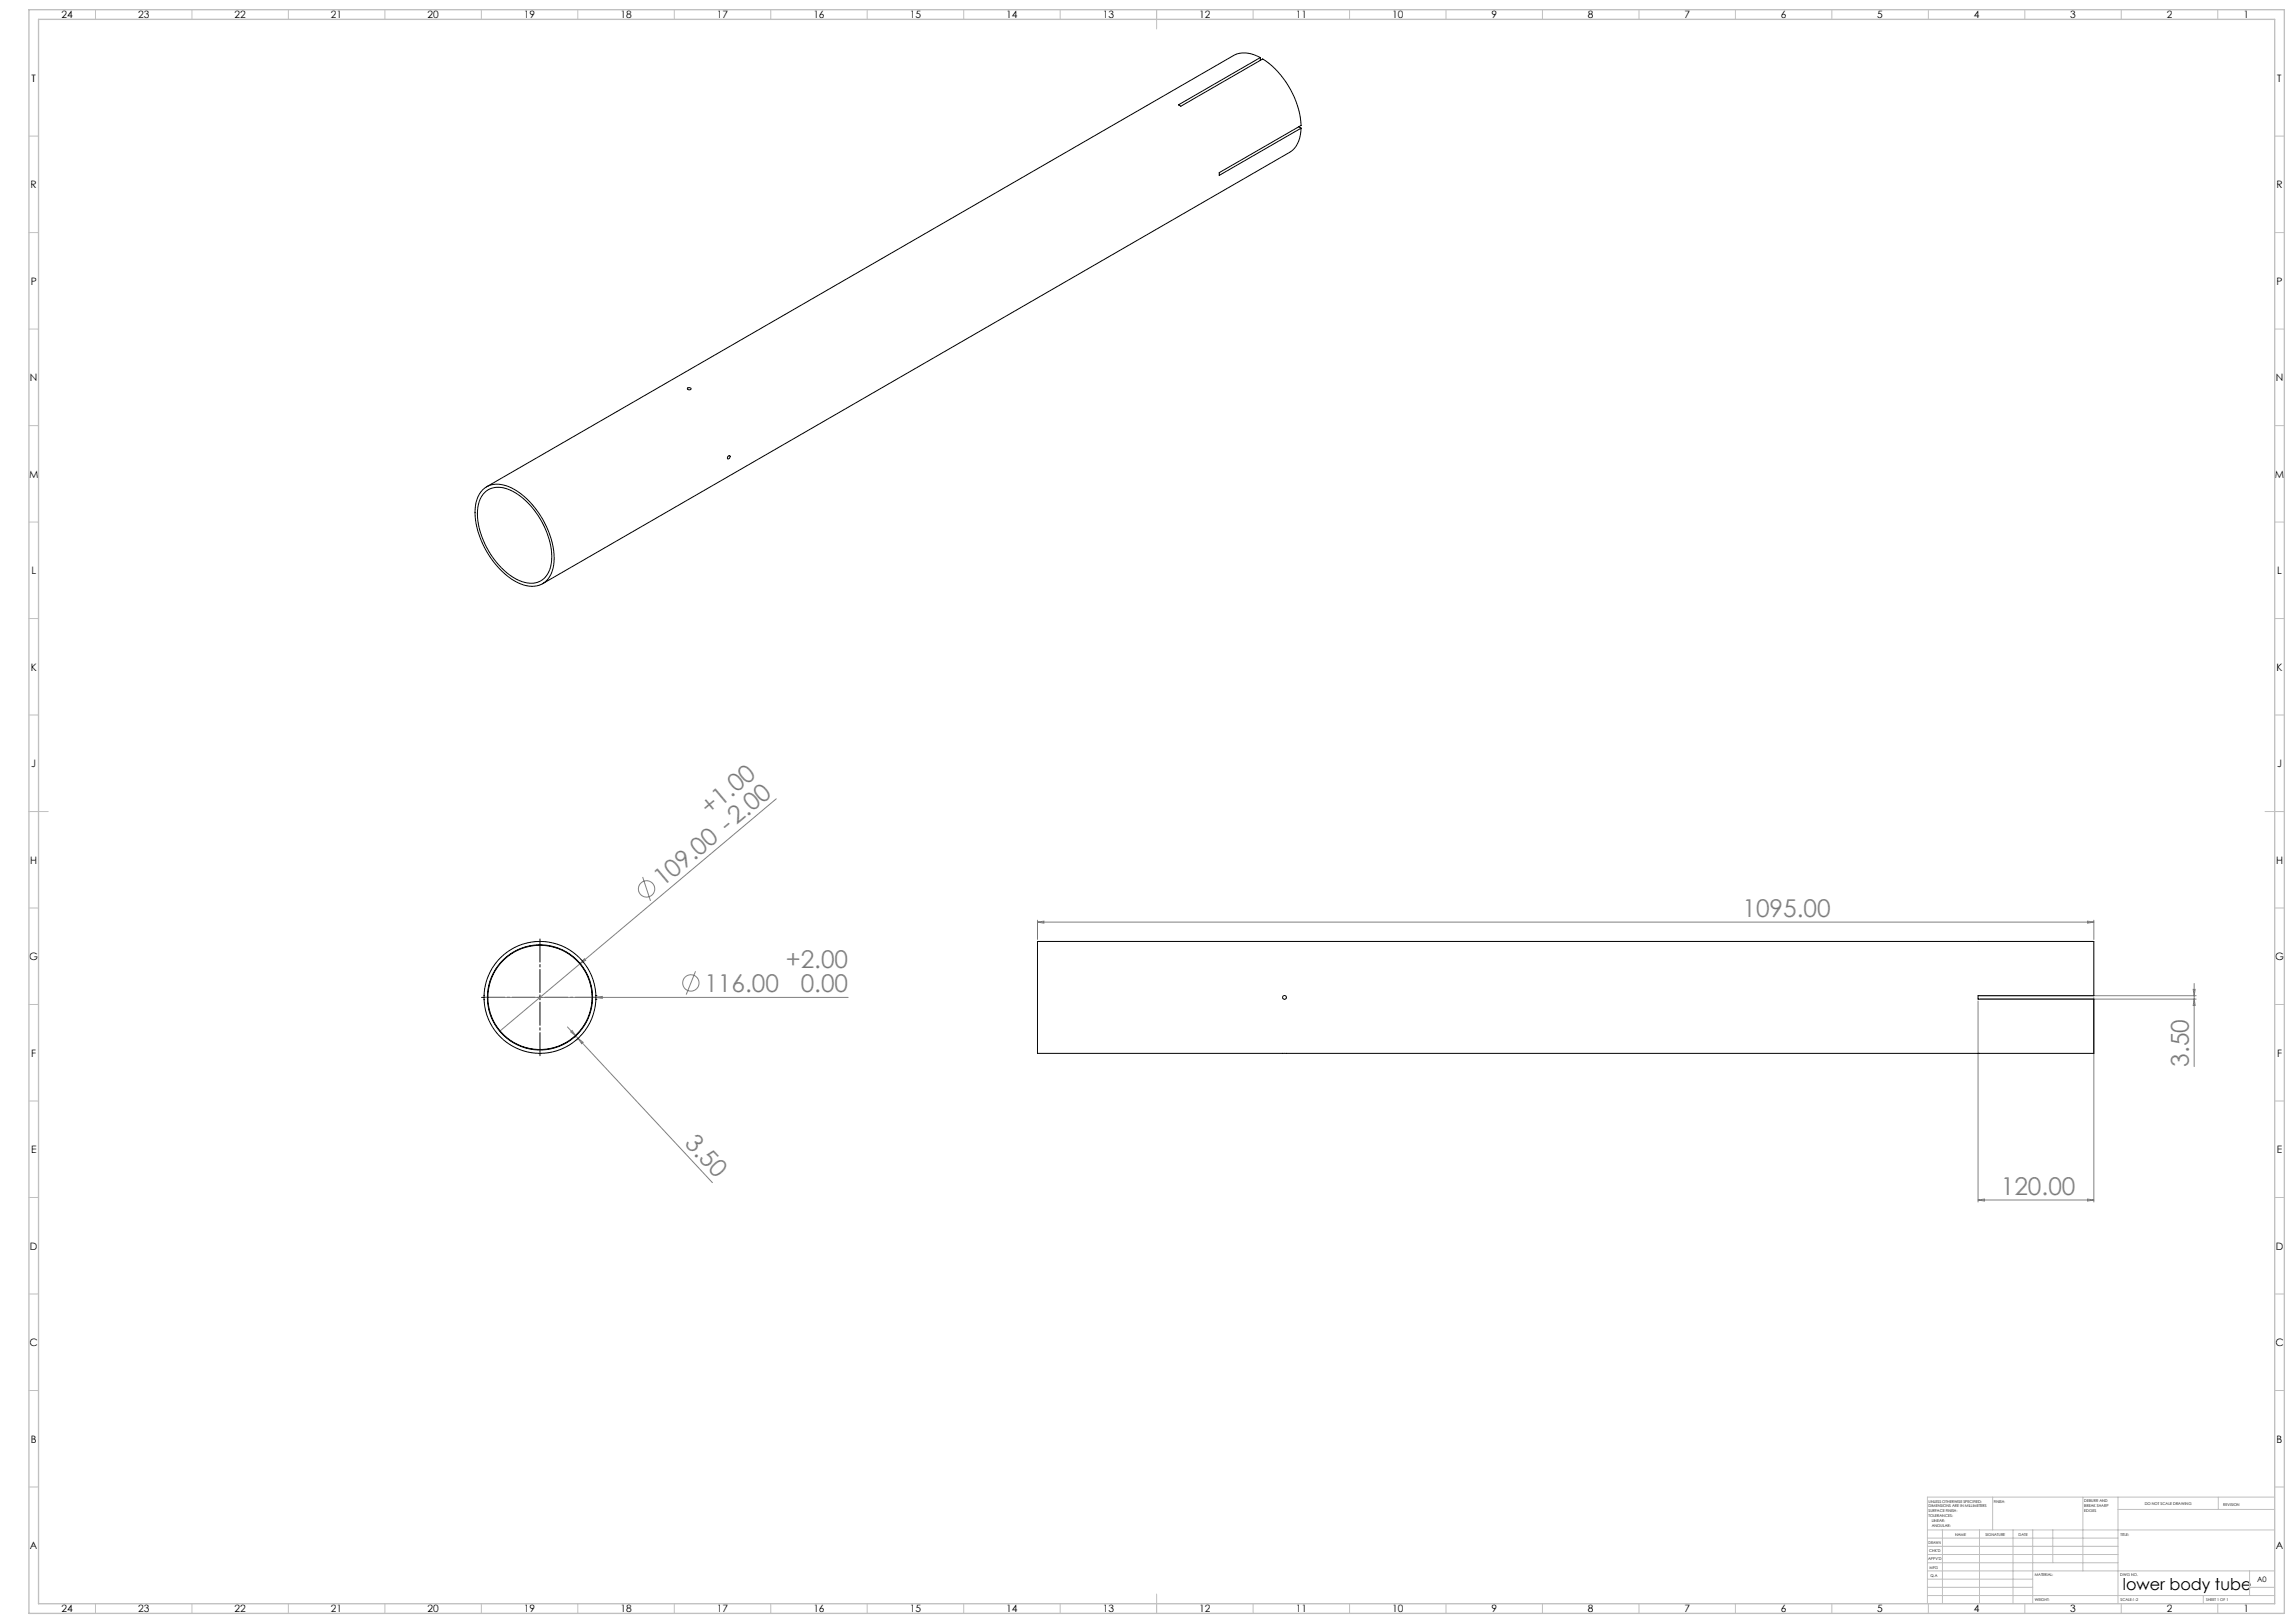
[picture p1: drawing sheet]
<svg xmlns="http://www.w3.org/2000/svg" width="1189mm" height="841mm" viewBox="0 0 1189 841" stroke-linecap="round" stroke-linejoin="round" font-family="sans-serif">
<defs><g id="words">
<g font-size="12.7" fill="#808080">
<text x="368" y="423" transform="rotate(-40 368 423)">+1.00</text>
<text x="344" y="460" transform="rotate(-40 344 460)">109.00 -2.00</text>
<text x="903" y="475">1095.00</text>
<text x="407" y="501">+2.00</text>
<text x="365" y="514">116.00</text>
<text x="415" y="514">0.00</text>
<text x="1135" y="553" transform="rotate(-90 1135 553)">3.50</text>
<text x="355" y="593" transform="rotate(47 355 593)">3.50</text>
<text x="1037" y="619">120.00</text>
</g>
<text font-size="8.5" x="1100" y="824">lower body tube</text>
<g font-size="5.3">
<text x="32" y="9">24</text>
<text x="72" y="9">23</text>
<text x="122" y="9">22</text>
<text x="172" y="9">21</text>
<text x="222" y="9">20</text>
<text x="272" y="9">19</text>
<text x="322" y="9">18</text>
<text x="372" y="9">17</text>
<text x="422" y="9">16</text>
<text x="472" y="9">15</text>
<text x="522" y="9">14</text>
<text x="572" y="9">13</text>
<text x="622" y="9">12</text>
<text x="672" y="9">11</text>
<text x="722" y="9">10</text>
<text x="773" y="9">9</text>
<text x="823" y="9">8</text>
<text x="873" y="9">7</text>
<text x="923" y="9">6</text>
<text x="973" y="9">5</text>
<text x="1023" y="9">4</text>
<text x="1073" y="9">3</text>
<text x="1123" y="9">2</text>
<text x="1163" y="9">1</text>
<text x="16" y="42">T</text>
<text x="1180" y="42">T</text>
<text x="16" y="97">R</text>
<text x="1180" y="97">R</text>
<text x="16" y="147">P</text>
<text x="1180" y="147">P</text>
<text x="16" y="197">N</text>
<text x="1180" y="197">N</text>
<text x="15" y="247">M</text>
<text x="1179" y="247">M</text>
<text x="16" y="297">L</text>
<text x="1180" y="297">L</text>
<text x="16" y="347">K</text>
<text x="1180" y="347">K</text>
<text x="16" y="397">J</text>
<text x="1180" y="397">J</text>
<text x="16" y="447">H</text>
<text x="1180" y="447">H</text>
<text x="15" y="497">G</text>
<text x="1179" y="497">G</text>
<text x="16" y="547">F</text>
<text x="1180" y="547">F</text>
<text x="16" y="597">E</text>
<text x="1180" y="597">E</text>
<text x="16" y="647">D</text>
<text x="1180" y="647">D</text>
<text x="15" y="697">C</text>
<text x="1179" y="697">C</text>
<text x="16" y="747">B</text>
<text x="1180" y="747">B</text>
<text x="16" y="803">A</text>
<text x="1180" y="803">A</text>
<text x="32" y="835">24</text>
<text x="72" y="835">23</text>
<text x="122" y="835">22</text>
<text x="172" y="835">21</text>
<text x="222" y="835">20</text>
<text x="272" y="835">19</text>
<text x="322" y="835">18</text>
<text x="372" y="835">17</text>
<text x="422" y="835">16</text>
<text x="472" y="835">15</text>
<text x="522" y="835">14</text>
<text x="572" y="835">13</text>
<text x="622" y="835">12</text>
<text x="672" y="835">11</text>
<text x="722" y="835">10</text>
<text x="773" y="835">9</text>
<text x="823" y="835">8</text>
<text x="873" y="835">7</text>
<text x="923" y="835">6</text>
<text x="973" y="835">5</text>
<text x="1023" y="835">4</text>
<text x="1073" y="835">3</text>
<text x="1123" y="835">2</text>
<text x="1163" y="835">1</text>
</g>
<text font-size="3.9" x="1170" y="820">A0</text>
<g font-size="2">
<text x="1000" y="779">UNLESS OTHERWISE SPECIFIED:</text>
<text x="1033" y="779">FINISH:</text>
<text x="1080" y="778">DEBURR AND</text>
<text x="1112" y="780">DO NOT SCALE DRAWING</text>
<text x="1000" y="781">DIMENSIONS ARE IN MILLIMETERS</text>
<text x="1000" y="784">SURFACE FINISH:</text>
<text x="1080" y="781">BREAK SHARP</text>
<text x="1080" y="783">EDGES</text>
<text x="1152" y="780">REVISION</text>
<text x="1000" y="786">TOLERANCES:</text>
<text x="1001" y="789">LINEAR:</text>
<text x="1001" y="791">ANGULAR:</text>
<text x="1013" y="796">NAME</text>
<text x="1029" y="796">SIGNATURE</text>
<text x="1046" y="796">DATE</text>
<text x="1099" y="796">TITLE:</text>
<text x="1000" y="800">DRAWN</text>
<text x="999" y="808">APPV'D</text>
<text x="1000" y="804">CHK'D</text>
<text x="1000" y="813">MFG</text>
<text x="1001" y="817">Q.A</text>
<text x="1055" y="817">MATERIAL:</text>
<text x="1099" y="817">DWG NO.</text>
<text x="1055" y="830">WEIGHT:</text>
<text x="1099" y="830">SCALE:1:2</text>
<text x="1143" y="830">SHEET 1 OF 1</text>
</g>
</g></defs>
<g fill="none" stroke="#808080" stroke-width=".52">
<path d="M402 414l-143 120M333 454l4 13M538 478l3-1v1zM538 477v10M538 478h547M1082 477l3 1h-3zM1085 477v10M303 497l1 1-3 1zM251 517h189M309 517l3-1v1zM361 503l-5 12M1025 519v104"/>
<path d="M1026 516h112M1026 518h112M1085 517v106M1137 513h1l-1 3zM1137 518l1 3h-1zM1137 510v43M294 532l4 5M296 535l1-1 1 3zM298 537h.1M298 537l2 1M299 539h.1M300 538l2 2v1z"/>
<path d="M300 538l69 75M1025 622l4-1v1zM1025 622h60M1082 621l3 1h-3z"/>
<circle cx="335" cy="461" r="4"/>
<circle cx="358" cy="509" r="4"/>
</g>
<path d="M277 517h-27M280 514v-27M280 519v28M282 517h28" fill="none" stroke="#000" stroke-width=".52" stroke-dasharray="15.2 1.3 1.3 1.3" stroke-dashoffset="3.3"/>
<path d="M279 517h2M280 516v2" fill="none" stroke="#000" stroke-width=".52"/>
<g fill="none" stroke="#c0c0c0" stroke-width=".52">
<path d="M49 5v5M99 5v5M149 5v5M199 5v5M249 5v5M299 5v5M349 5v5M399 5v5M449 5v5M499 5v5M549 5v5M599 5v10"/>
<path d="M649 5v5M699 5v5M749 5v5M799 5v5M849 5v5M899 5v5M949 5v5M999 5v5M1049 5v5M1099 5v5M1149 5v5M15 71h5"/>
<path d="M1179 71h5M15 121h5M1179 121h5M15 171h5M1179 171h5M15 221h5M1179 221h5M15 271h5M1179 271h5M15 321h5M1179 321h5M15 371h5"/>
<path d="M1179 371h5M15 421h10M1174 421h10M15 471h5M1179 471h5M15 521h5M1179 521h5M15 571h5M1179 571h5M15 621h5M1179 621h5M15 671h5"/>
<path d="M1179 671h5M15 721h5M1179 721h5M15 771h5M1033 776v17M1080 776v38M1098 776v55M1150 776v6M1179 771h5M1179 776h-180v55M999 793h180M999 797h99"/>
<path d="M1007 793v38M1026 793v38M1043 793v38M1054 793v38M1064 793v17M1098 782h81M999 810h99M999 806h99M999 801h99M999 818h55M999 814h180M1166 814v13"/>
<path d="M49 831v5M99 831v5M149 831v5M199 831v5M249 831v5M299 831v5M349 831v5M399 831v5M449 831v5M499 831v5M549 831v5M599 826v10"/>
<path d="M649 831v5M699 831v5M749 831v5M799 831v5M849 831v5M899 831v5M949 831v5M999 827h180M999 823h55M999 831v5M1049 831v5M1099 831v5"/>
<path d="M1142 827v4M1149 831v5M1166 823h13"/>
</g>
<path d="M15 5h1169v831h-1169zM20 10h1159v821h-1159z" fill="none" stroke="#c0c0c0" stroke-width=".7"/>
<g fill="#808080">
<path d="M309 517l3-1v1z"/>
<path d="M303 497l1 1-3 1z"/>
<path d="M1082 621l3 1h-3zM1025 622l4-1v1z"/>
<path d="M538 478l3-1v1zM1082 477l3 1h-3z"/>
<path d="M1137 513h1l-1 3zM1137 518l1 3h-1z"/>
<path d="M296 535l1-1 1 3zM300 538l2 2v1z"/>
</g>
<g fill="none" stroke="#000" stroke-width=".52">
<path d="M653 30l-42 24 1 1 42-24a46 46 0 0 1 20 34l-42 24v2l42-25M653 30a14 14 0 0 0-14-1l-387 223M653 30v1M673 66h1M674 66a14 14 0 0 1-6 13l-387 223M356 201h1a.7 .7 0 0 1 1 0 .7 .7 0 0 1 0 1h-1zM378 236a.7 .7 0 0 1 0 1 .7 .7 0 0 1 0 1 .7 .7 0 0 1-1-1zM250 254a13 13 0 0 1 17 0 44 44 0 0 1 20 39 12 12 0 0 1-19 9 43 43 0 0 1-21-42l1-3zM251 255a13 13 0 0 1 16 1 41 41 0 0 1 18 37 11 11 0 0 1-16 8 40 40 0 0 1-21-40l1-3zM538 488h547v28h-60v2h60v28h-547zM1025 488h.1M251 518h.1"/>
<path d="M251 516h.1M309 518h.1M309 516h.1M1025 546h.1"/>
<circle cx="280" cy="517" r="27"/>
<circle cx="280" cy="517" r="29"/>
<circle cx="666" cy="517" r="1"/>
</g>
<use href="#words"/>
</svg>
